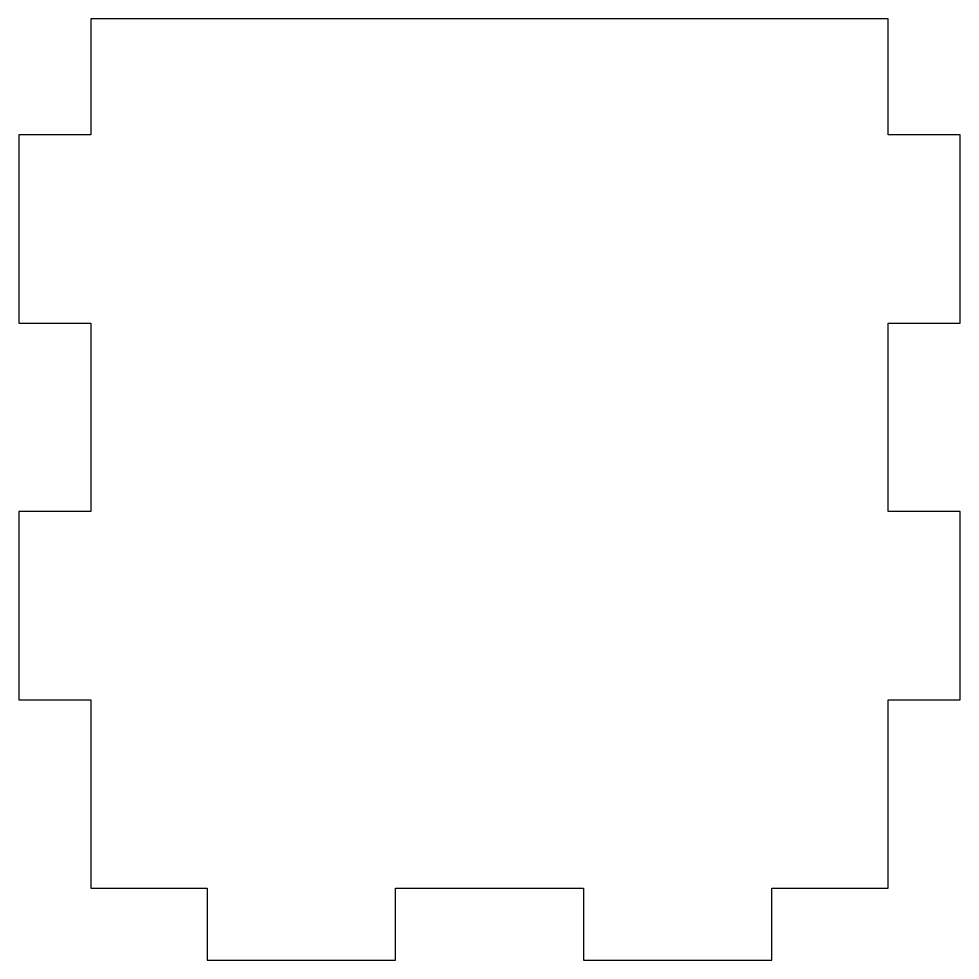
# Model space of a CAD drawing. Header units: millimetres. Extents: x 0 to 300, y 0 to 300.
import ezdxf

# ---------------------------------------------------------------- set-up
doc = ezdxf.new("R2010")
doc.units = ezdxf.units.MM
doc.layers.get('0').update_dxf_attribs({"linetype": 'CONTINUOUS'})

msp = doc.modelspace()

# ---------------------------------------------------------------- linework, layer by layer
msp.add_lwpolyline([(277, 23), (277, 83), (300, 83), (300, 143), (277, 143), (277, 203), (300, 203), (300, 263), (277, 263), (277, 300), (23, 300), (23, 263), (0, 263), (0, 203), (23, 203), (23, 143), (0, 143), (0, 83), (23, 83), (23, 23), (60, 23), (60, 0), (120, 0), (120, 23), (180, 23), (180, 0), (240, 0), (240, 23)], close=True)

doc.saveas('drawing.dxf')
